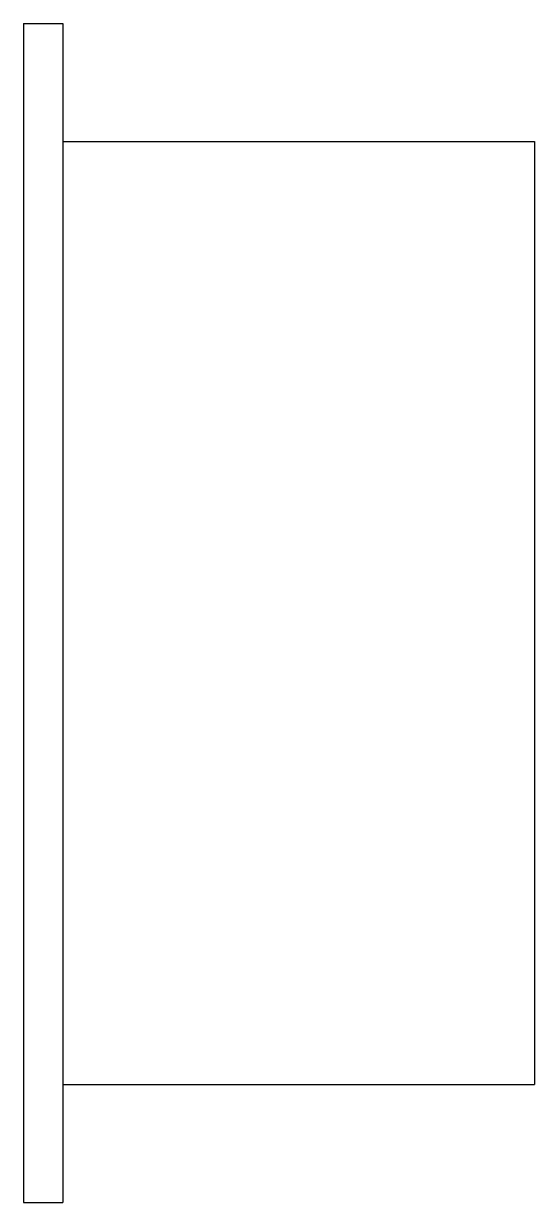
# Model space of a CAD drawing. Extents: x 70.647 to 70.712, y 424.653 to 424.803.
import ezdxf

# ---------------------------------------------------------------- set-up
doc = ezdxf.new("R2010")
doc.units = 0
doc.header["$MEASUREMENT"] = 0
doc.layers.add('LBA', color=1, linetype='CONTINUOUS')

msp = doc.modelspace()

# ---------------------------------------------------------------- linework, layer by layer
at = {"layer": 'LBA'}
for p, q in [((70.64705, 424.80273), (70.65205, 424.80273)), ((70.64705, 424.80273), (70.64705, 424.65273)), ((70.65205, 424.80273), (70.65205, 424.65273)), ((70.65205, 424.78773), (70.71205, 424.78773)), ((70.71205, 424.78773), (70.71205, 424.66773)), ((70.65205, 424.66773), (70.71205, 424.66773)), ((70.64705, 424.65273), (70.65205, 424.65273))]:
    msp.add_line(p, q, dxfattribs=at)

doc.saveas('drawing.dxf')
